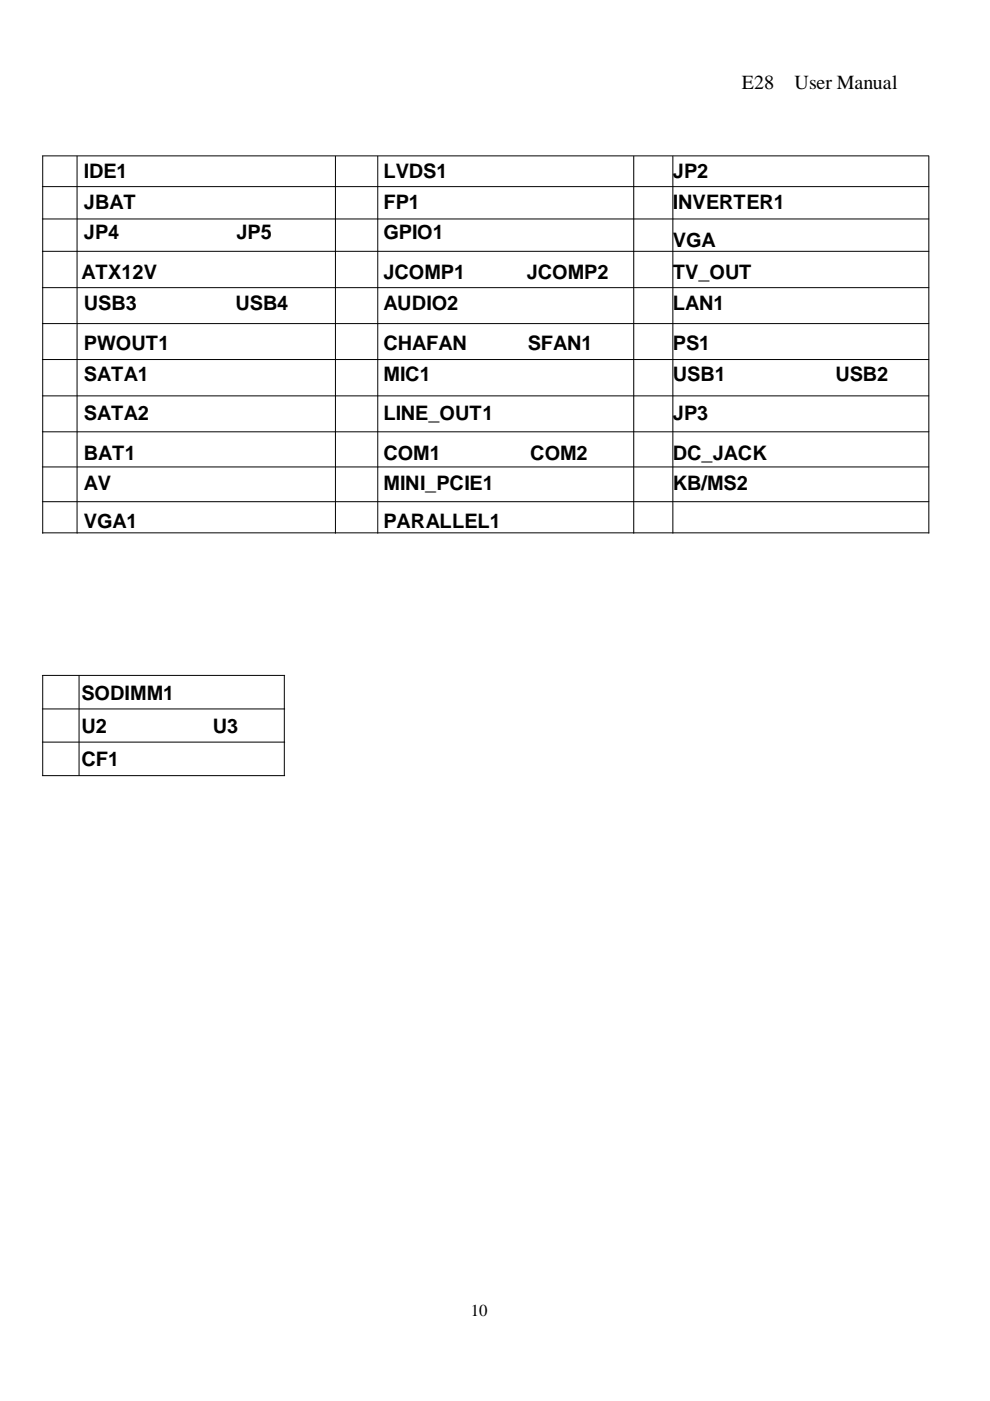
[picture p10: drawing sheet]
<svg xmlns="http://www.w3.org/2000/svg" width="210mm" height="297mm" viewBox="0 0 210 297" stroke-linecap="round" stroke-linejoin="round" font-family="sans-serif">
<defs><g id="words">
<g font-size="4.2">
<text x="157.3" y="18.9">E28</text>
<text x="168.5" y="18.9">User Manual</text>
<text x="17.8" y="37.8">IDE1</text>
<text x="81.3" y="37.8">LVDS1</text>
<text x="142.7" y="37.8">JP2</text>
<text x="17.8" y="44.2">JBAT</text>
<text x="81.3" y="44.2">FP1</text>
<text x="142.7" y="44.2">I</text>
<text x="143.8" y="44.2">NVERTER1</text>
<text x="17.8" y="50.7">JP4</text>
<text x="50.1" y="50.7">JP5</text>
<text x="81.3" y="50.6">GPIO1</text>
<text x="142.7" y="52.4">VGA</text>
<text x="17.3" y="59.2">ATX12V</text>
<text x="81.3" y="59.2">JCOMP1</text>
<text x="111.7" y="59.2">JCOMP2</text>
<text x="142.7" y="59.2">TV_OUT</text>
<text x="17.8" y="65.8">USB3</text>
<text x="50" y="65.8">USB4</text>
<text x="81.3" y="65.8">AUDIO2</text>
<text x="142.7" y="65.8">LAN1</text>
<text x="17.8" y="74.3">PWOUT1</text>
<text x="81.3" y="74.3">CHAFAN</text>
<text x="111.9" y="74.3">SFAN1</text>
<text x="142.7" y="74.3">PS1</text>
<text x="17.8" y="80.7">SATA1</text>
<text x="81.3" y="80.7">MIC1</text>
<text x="142.7" y="80.7">USB1</text>
<text x="177.1" y="80.7">USB2</text>
<text x="17.8" y="89.1">SATA2</text>
<text x="81.3" y="89.1">LINE_OUT1</text>
<text x="142.7" y="89.1">JP3</text>
<text x="17.8" y="97.5">BAT1</text>
<text x="81.3" y="97.5">COM1</text>
<text x="112.4" y="97.5">COM2</text>
<text x="142.7" y="97.5">DC_JACK</text>
<text x="17.8" y="103.8">AV</text>
<text x="81.3" y="103.8">MINI_PCIE1</text>
<text x="142.7" y="103.8">KB/MS2</text>
<text x="17.8" y="112">VGA1</text>
<text x="81.3" y="111.9">PARALLEL1</text>
<text x="17.3" y="148.4">SODIMM1</text>
<text x="17.3" y="155.4">U2</text>
<text x="45.1" y="155.4">U3</text>
<text x="17.3" y="162.5">CF1</text>
</g>
<text font-size="3.6" x="99.8" y="279.1">10</text>
</g></defs>
<g fill="none" stroke="#000" stroke-width=".21">
<path d="M9 33h187.9M9 39.6h187.9M9.1 33.1v80M16.3 33.1v80M71.1 33.1v80M80.1 33.1v80M134.4 33.1v80M142.7 33.1v80M196.9 33.1v80M9 46.4h187.9M9 53.3h187.9M9 61h187.9"/>
<path d="M9 68.6h187.9M9 76.2h187.9M9 83.9h187.9M9 91.6h187.9M9 99h187.9M9 106.4h187.9M9 113h187.9M9 143.2h51.4M9 150.3h51.4M9 157.3h51.4M9.1 143.3v21.2M16.8 143.3v21.2"/>
<path d="M60.3 143.3v21.2M9 164.5h51.4"/>
</g>
<use href="#words"/>
</svg>
